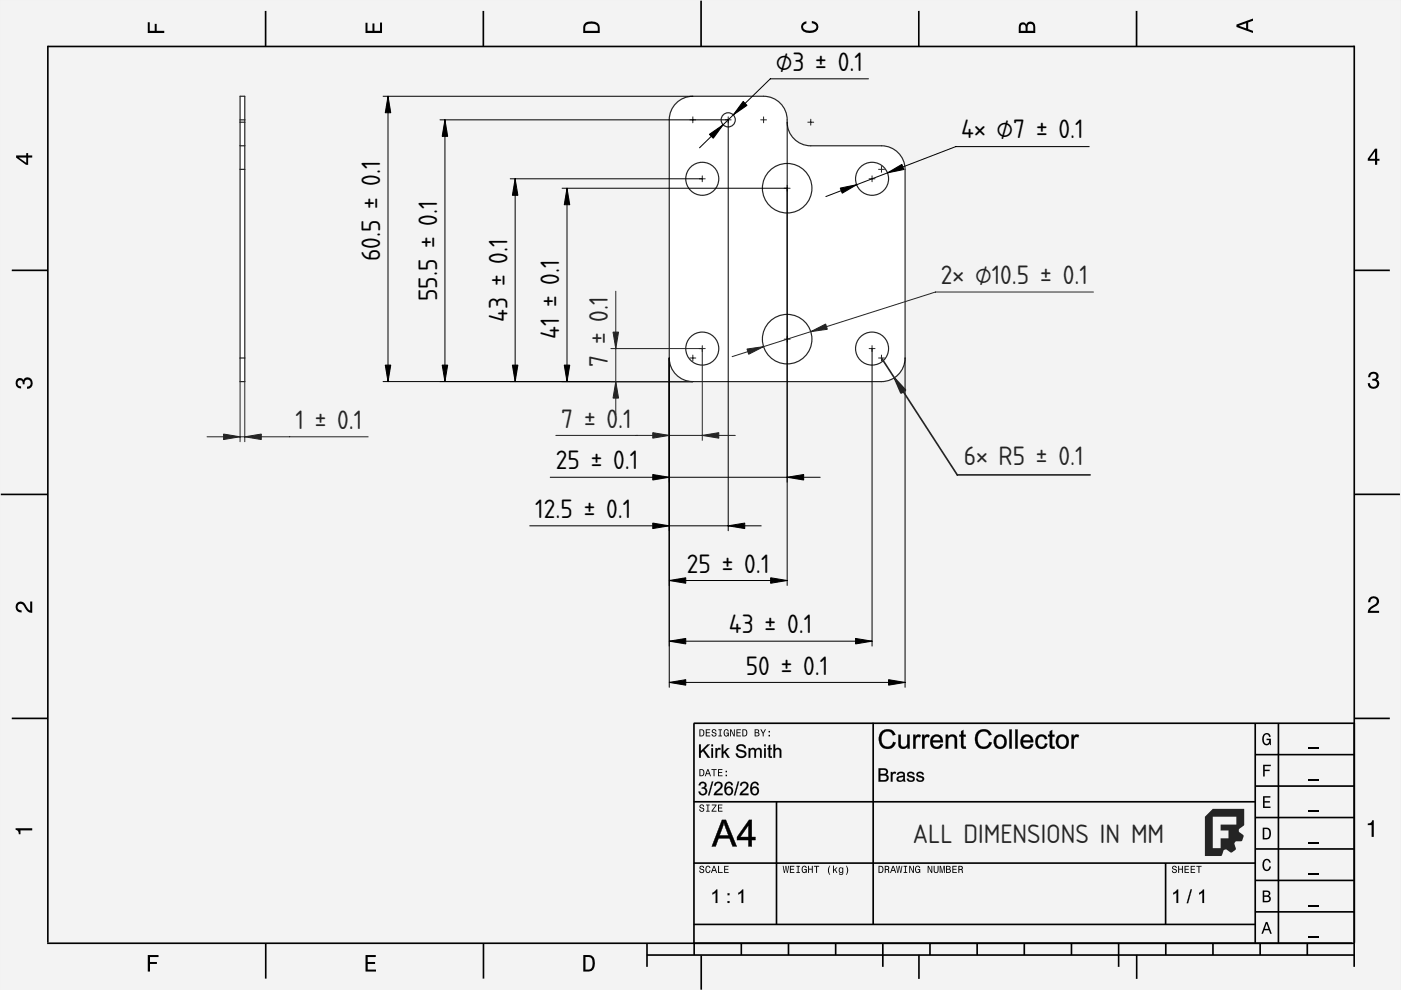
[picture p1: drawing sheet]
<svg xmlns="http://www.w3.org/2000/svg" width="297mm" height="210mm" viewBox="0 0 297 210" stroke-linecap="round" stroke-linejoin="round" font-family="sans-serif">
<defs><g id="words">
<g font-size="5.3">
<text x="164.5" y="15">⌀3 ± 0.1</text>
<text x="203.8" y="29.4">4× ⌀7 ± 0.1</text>
<text x="80.6" y="55.3" transform="rotate(-90 80.6 55.3)">60.5 ± 0.1</text>
<text x="92.7" y="63.9" transform="rotate(-90 92.7 63.9)">55.5 ± 0.1</text>
<text x="107.6" y="68.3" transform="rotate(-90 107.6 68.3)">43 ± 0.1</text>
<text x="118.6" y="71.9" transform="rotate(-90 118.6 71.9)">41 ± 0.1</text>
<text x="117.8" y="99.5">25 ± 0.1</text>
<text x="113.5" y="109.8">12.5 ± 0.1</text>
<text x="145.6" y="121.4">25 ± 0.1</text>
<text x="154.6" y="134.3">43 ± 0.1</text>
<text x="158.1" y="143">50 ± 0.1</text>
</g>
<g font-size="5.3" fill="#212529">
<text x="199.5" y="60.2">2× ⌀10.5 ± 0.1</text>
<text x="128.9" y="77.9" transform="rotate(-90 128.9 77.9)">7 ± 0.1</text>
<text x="62.6" y="91">1 ± 0.1</text>
<text x="119" y="90.7">7 ± 0.1</text>
<text x="204.3" y="98.6">6× R5 ± 0.1</text>
<text x="193.5" y="178.8">ALL DIMENSIONS IN MM</text>
</g>
</g></defs>
<path d="M0 0h297v210h-297z" fill-rule="evenodd" fill="#f1f3f5"/>
<g fill="#000">
<path d="M0 0h297v210h-297zM0 0v210h297v-210z"/>
<path d="M153.1 173.8h.8l2.3 5.7h-.9l-.6-1.8h-2.4l-.5 1.8h-.9zM153.1 173.8l-2.2 5.6h.8l.6-1.7h2.4l.6 1.7h.9l-2.3-5.6zM153.4 174.4l-.1 .8-.7 1.9 1.8 .1zM153.4 174.4l1.1 2.8h-2zM158.8 173.8h.6v3.7l.8-.1v.8l-.8-.1v1.4h-.7v-1.4l-2.5 .1v-.7zM158.8 173.8l-2.5 3.7v.6h2.4v1.3h.7l-.1-1.3h.8v-.6h-.8l.1-3.7zM158.7 174.9l-1.7 2.6h1.7zM158.7 174.8v2.7h-1.8z"/>
<path d="M153.1 173.8h.8l2.3 5.6h-.9l-.6-1.7h-2.4l-.6 1.7h-.8zM153.5 174.4l-.9 2.7h1.9zM158.8 173.8h.6v3.7h.7v.6h-.7v1.3h-.7v-1.3h-2.4v-.6zM158.7 174.9l-1.8 2.6h1.8z"/>
</g>
<g fill="none" stroke="#000" stroke-width=".35">
<path d="M10.1 9.9h277.1M10.1 9.7v190.1M56.3 2.3v7.6M102.5 2.3v7.6M148.6 .1v9.8M194.8 2.3v7.6M241 2.3v7.6M287.1 9.7v195.3M2.5 57.3h7.5M287.2 57.3h7.5M.2 104.8h10M287.2 104.8h9.6"/>
<path d="M2.5 152.3h7.5M147.1 153.3h140.1M147.1 153.3v46.7M185.1 153.2v42.8M266.1 160h21.1M266.1 153.3v46.7M271.1 153.3v46.7M287.2 152.3h7.5M147.1 170h119.1M164.6 170v26M266.1 180h21.1M266.1 173.3h21.1"/>
<path d="M266.1 166.7h21.1M10 200h277.2M56.3 200v7.5M102.5 200v7.5M137.2 200v5M147.1 196h119.1M147.1 183h119.1M147.2 200v2.5M157.2 200v2.5M167.2 200v2.5M177.2 200v2.5M187.2 200v5"/>
<path d="M197.2 200v2.5M207.2 200v2.5M217.2 200v2.5M227.2 200v2.5M237.2 200v5M247.1 183v13M247.2 200v2.5M257.2 200v2.5M266.1 193.3h21.1M266.1 186.7h21.1M267.2 200v2.5M277.2 200v2.5"/>
<path d="M137.1 202.5h150.1M148.7 202.6v7.2M194.8 202.4v5.1M241 202.4v5.1"/>
</g>
<g fill="#000">
<path d="M31.3 4.7h.5v1.8h1v-1.4h.4v1.4h1.6v.5h-3.5z" fill-rule="evenodd"/>
<path d="M77.5 4.8h.4v1.7h1.1v-1.5h.4v1.5h1.2v-1.7h.4v2.2h-3.5z" fill-rule="evenodd"/>
<path d="M124.1 4.9a2.19 2.19 0 0 0-.4 2.1h3.5v-1.2a1.42 1.42 0 0 0-1.8-1.3zM124.4 5.2a2.14 2.14 0 0 1 2.3 .3v1h-2.6v-1z" fill-rule="evenodd"/>
<path d="M170.1 4.9l.9-.4v.5a.7 .7 0 0 0-.7 .5 .7 .7 0 0 0 .3 .8 1.69 1.69 0 0 0 2.5-.6 .9 .9 0 0 0-1-.8v-.5a1.24 1.24 0 0 1 1.4 1.1 1.24 1.24 0 0 1-1 1.4 2.22 2.22 0 0 1-2.5-.7l-.2-.5z" fill-rule="evenodd"/>
<path d="M216.2 5l-.2 .8v1.2h3.5v-1.3a.98 .98 0 0 0-.7-1.1 .98 .98 0 0 0-1.2 .6 .84 .84 0 0 0-1.4-.2zM216.5 5.3a.54 .54 0 0 1 .7-.1 .54 .54 0 0 1 .2 .6v.7h-1zM218 5.2a.62 .62 0 0 1 .7-.1 .62 .62 0 0 1 .4 .6v.8h-1.2z" fill-rule="evenodd"/>
<path d="M262.2 5.2v.5l3.5 1.3v-.5l-1.1-.3v-1.4l1.1-.4v-.5zM262.7 5.5l1.5-.6v1.1z" fill-rule="evenodd"/>
<path d="M3.4 33v.4l2.1 1.5h.5v-1.5h.8v-.4h-.8v-.5h-.4v.5zM4 33.4h1.6v1.1z" fill-rule="evenodd"/>
<path d="M291.5 31.5l-1.5 2.1v.5h1.5v.8h.5v-.8h.5v-.4h-.5v-2.2zM291.5 32.1v1.6h-1.1z" fill-rule="evenodd"/>
<path d="M3.6 80.4a.86 .86 0 0 1 1.4 .2 1.06 1.06 0 0 1 1.2-.5 1.06 1.06 0 0 1 .7 1.2 1.1 1.1 0 0 1-1.2 1.1v-.4a.71 .71 0 0 0 .8-1 .71 .71 0 0 0-1.3-.1v.6h-.4a.61 .61 0 0 0-.3-.8 .61 .61 0 0 0-.8 .2 .61 .61 0 0 0 .2 .8l.6 .2v.5a1.15 1.15 0 0 1-1.2-.7 1.15 1.15 0 0 1 .3-1.3z" fill-rule="evenodd"/>
<path d="M290.4 79.1a1.08 1.08 0 0 1 1.3-.2 1.08 1.08 0 0 1 .5 1.3l-.3 .3a1.06 1.06 0 0 1 .5 1.3 1.06 1.06 0 0 1-1.2 .6 1.1 1.1 0 0 1-1.2-1.2h.5a.71 .71 0 0 0 .9 .8 .71 .71 0 0 0 .1-1.2l-.5-.1v-.4a.61 .61 0 0 0 .7-.3 .61 .61 0 0 0-.2-.8 .61 .61 0 0 0-.8 .2l-.2 .6h-.4z" fill-rule="evenodd"/>
<path d="M3.6 127.9a1.22 1.22 0 0 1 2 .7l.4 .6 .4 .2v-1.9h.4v2.4a1.8 1.8 0 0 1-1.7-1.4 .71 .71 0 0 0-.9-.5 .71 .71 0 0 0-.5 .9 .71 .71 0 0 0 .9 .5v.5a1.18 1.18 0 0 1-1.2-.7 1.18 1.18 0 0 1 .2-1.3z" fill-rule="evenodd"/>
<path d="M290.4 126.7a1.18 1.18 0 0 1 1.9 .3 1.18 1.18 0 0 1-1 1.7l-.5 .4-.3 .4h1.9v.4h-2.4a1.8 1.8 0 0 1 1.4-1.7 .71 .71 0 0 0 .5-.9 .71 .71 0 0 0-.9-.5 .71 .71 0 0 0-.5 .9h-.4z" fill-rule="evenodd"/>
<path d="M148.3 154.6v1.5h.5a.77 .77 0 0 0 .6-.7 .77 .77 0 0 0-.6-.8zM148.5 154.8a.58 .58 0 0 1 .6 .6 .58 .58 0 0 1-.6 .6zM149.6 154.6v1.5h1v-.1h-.8v-.6h.7v-.1h-.7v-.5h.8v-.2zM151 154.7a.53 .53 0 0 0 0 .6 .53 .53 0 0 0 .6 .2 .32 .32 0 0 1-.2 .5 .32 .32 0 0 1-.4-.4h-.1a.5 .5 0 0 0 .6 .6 .5 .5 0 0 0 .2-.9l-.4-.1a.28 .28 0 0 1-.1-.3 .28 .28 0 0 1 .3-.2 .28 .28 0 0 1 .2 .4h.2a.51 .51 0 0 0-.3-.5 .51 .51 0 0 0-.6 .1zM152.3 154.6v.2h.3v1.2h-.3v.1h.8v-.1h-.3v-1.2h.3v-.2zM153.6 154.8a.81 .81 0 0 0 .5 1.4l.3-.3 .1 .2v-.8h-.5v.2h.3l-.2 .5a.6 .6 0 0 1-.5-.6 .6 .6 0 0 1 .5-.6l.2 .3h.2l-.2-.4a.53 .53 0 0 0-.7 .1zM154.8 154.6v1.5h.2v-1.2l.6 1.2h.2v-1.5h-.2v1.3l-.6-1.3zM156.1 154.6v1.5h1v-.1h-.8v-.6h.7v-.1h-.7v-.5h.8v-.2zM157.4 154.6v1.5h.5a.77 .77 0 0 0 .6-.7 .77 .77 0 0 0-.6-.8zM157.6 154.8a.58 .58 0 0 1 .6 .6 .58 .58 0 0 1-.6 .6zM160 154.6v1.5h.6a.42 .42 0 0 0 .4-.3 .42 .42 0 0 0-.2-.5l.2-.2-.1-.4zM160.2 154.8h.3a.23 .23 0 0 1 .3 .2 .23 .23 0 0 1-.3 .3h-.3zM160.2 155.4h.3a.26 .26 0 0 1 .3 .3 .26 .26 0 0 1-.3 .3h-.3zM161.2 154.6l.5 .9v.6h.2v-.6l.5-.9h-.2l-.4 .7-.4-.7zM162.9 155.8v.3h.3v-.3zM162.9 155v.3h.3v-.3z" fill-rule="evenodd"/>
<path d="M267.9 155.8a.85 .85 0 0 1 .9-.4 .85 .85 0 0 1 .6 .8h-.3l-.1-.2a.49 .49 0 0 0-.4-.3 .49 .49 0 0 0-.5 .3 1.2 1.2 0 0 0 .4 1.7 .66 .66 0 0 0 .6-.8h-.6v-.3h1v1.4h-.2l-.1-.4-.3 .3a.85 .85 0 0 1-1.2-.6v-1.1z" fill-rule="evenodd"/>
<path d="M3.3 175.6h3.5v.5h-2.5v.8h-.3a.77 .77 0 0 0-.7-1z" fill-rule="evenodd"/>
<path d="M148.4 170.7a.53 .53 0 0 0 0 .6 .53 .53 0 0 0 .6 .2 .32 .32 0 0 1-.2 .5 .32 .32 0 0 1-.4-.4h-.2a.5 .5 0 0 0 .7 .5 .5 .5 0 0 0 .2-.8l-.4-.1a.28 .28 0 0 1-.1-.4 .28 .28 0 0 1 .3-.1 .28 .28 0 0 1 .2 .3h.2a.51 .51 0 0 0-.3-.4 .51 .51 0 0 0-.6 .1zM149.7 170.6v.2h.3v1.1h-.3v.2h.8v-.2h-.3v-1.1h.3v-.2zM150.9 170.6v.2h.8l-.9 1.3h1.1v-.2h-.8l.8-1.3zM152.2 170.6v1.5h1v-.2h-.8v-.5h.7v-.2h-.7v-.4h.8v-.2z" fill-rule="evenodd"/>
<path d="M148.3 163.1v1.5h.5a.77 .77 0 0 0 .6-.8 .77 .77 0 0 0-.6-.7zM148.5 163.3a.58 .58 0 0 1 .6 .5 .58 .58 0 0 1-.6 .6zM150 163.1l-.6 1.5h.2l.2-.5h.6l.1 .5h.2l-.5-1.5zM150.1 163.3l.2 .7h-.4zM150.8 163.1v.2h.5v1.3h.2v-1.3h.4v-.2zM152.2 163.1v1.5h1v-.2h-.8v-.5h.7v-.2h-.7v-.4h.8v-.2zM153.8 164.3v.3h.3v-.3zM153.8 163.4v.3h.3v-.3z" fill-rule="evenodd"/>
<path d="M267.8 168.8h1.5v.3h-1.2v.8h1.1v.3h-1.1v.8h1.3v.3h-1.6z" fill-rule="evenodd"/>
<path d="M267.8 162.1h1.6v.3h-1.3v.8h1.1v.3h-1.1v1.1h-.3z" fill-rule="evenodd"/>
<path d="M267.7 175.5v2.5h.8a1.37 1.37 0 0 0 .7-2.2 1.56 1.56 0 0 0-1.5-.3zM268.1 175.8a.98 .98 0 0 1 1.1 .7 .98 .98 0 0 1-.7 1.2h-.4z" fill-rule="evenodd"/>
<path d="M290 174.6a.77 .77 0 0 0 .9-.7h.4v3.5h-.5v-2.5h-.8z" fill-rule="evenodd"/>
<path d="M148.4 183.7a.53 .53 0 0 0 0 .6 .53 .53 0 0 0 .6 .2 .32 .32 0 0 1-.2 .5 .32 .32 0 0 1-.4-.4h-.2a.5 .5 0 0 0 .7 .5 .5 .5 0 0 0 .2-.8l-.4-.1a.28 .28 0 0 1-.1-.4 .28 .28 0 0 1 .3-.1 .28 .28 0 0 1 .2 .3h.2a.51 .51 0 0 0-.3-.4 .51 .51 0 0 0-.6 .1zM149.7 183.8l-.1 .2a.67 .67 0 0 0 0 .8 .67 .67 0 0 0 .9 .2l.1-.5h-.2l-.2 .4a.61 .61 0 0 1-.4-.6 .61 .61 0 0 1 .4-.6l.2 .3h.2l-.2-.3a.5 .5 0 0 0-.7 .1zM151.3 183.6l-.6 1.5h.2l.2-.5h.6l.1 .5h.2l-.5-1.5zM151.4 183.8l.2 .7h-.4zM152.2 183.6v1.5h1v-.2h-.8v-1.3zM153.5 183.6v1.5h1v-.2h-.8v-.5h.7v-.2h-.7v-.4h.8v-.2z" fill-rule="evenodd"/>
<path d="M166 183.6l.2 1.5h.2l.2-1.3 .2 1.3h.2l.3-1.5h-.2l-.2 1.3-.2-1.3h-.2l-.2 1.3-.2-1.3zM167.5 183.6v1.5h.9v-.2h-.7v-.5h.6v-.2h-.6v-.4h.7v-.2zM168.9 183.6v.2h.2v1.1h-.2v.2h.7v-.2h-.3v-1.1h.3v-.2zM170.1 183.8a.82 .82 0 0 0 .5 1.3l.3-.2 .2 .2v-.8h-.6v.2h.4l-.2 .4a.6 .6 0 0 1-.5-.6 .6 .6 0 0 1 .4-.6l.2 .3h.2l-.1-.3a.53 .53 0 0 0-.8 .1zM171.3 183.6v1.5h.2v-.7h.6v.7h.2v-1.5h-.2v.6h-.6v-.6zM172.6 183.6v.2h.4v1.3h.2v-1.3h.5v-.2zM175.9 183.5a1.35 1.35 0 0 0 .1 2 1.84 1.84 0 0 1 0-2zM176.6 183.5v1.6h.2v-.4l.2-.2 .3 .6h.3l-.5-.8 .5-.4h-.3l-.5 .5v-.9zM177.9 184a.59 .59 0 0 0-.1 .8 .59 .59 0 0 0 .7 .3l.1-.2a.31 .31 0 0 1-.1 .4 .31 .31 0 0 1-.5-.1h-.1a.47 .47 0 0 0 .5 .3 .47 .47 0 0 0 .4-.5v-1.1h-.2v.2l-.3-.2zM178.1 184.2l.1-.1a.42 .42 0 0 1 .4 .4 .42 .42 0 0 1-.4 .4l-.2-.2zM179.3 183.5a1.85 1.85 0 0 1 0 2 1.22 1.22 0 0 0 0-2z" fill-rule="evenodd"/>
<path d="M186.3 183.6v1.5h.5a.77 .77 0 0 0 .6-.8 .77 .77 0 0 0-.6-.7zM186.5 183.8a.58 .58 0 0 1 .6 .5 .58 .58 0 0 1-.6 .6zM187.6 183.6v1.5h.2v-.7a.45 .45 0 0 1 .5 .2 .45 .45 0 0 1 .1 .5l.2-.1-.3-.7a.42 .42 0 0 0 .2-.4 .42 .42 0 0 0-.4-.3zM187.8 183.8h.2a.26 .26 0 0 1 .3 .2 .26 .26 0 0 1-.3 .3h-.2zM189.3 183.6l-.6 1.5h.2l.2-.5h.6l.1 .5h.2l-.5-1.5zM189.4 183.8l.2 .7h-.5zM190 183.6l.3 1.5h.1l.3-1.3 .2 1.3h.2l.2-1.5h-.1l-.2 1.3-.2-1.3h-.2l-.2 1.3-.2-1.3zM191.6 183.6v.2h.3v1.1h-.3v.2h.7v-.2h-.2v-1.1h.2v-.2zM192.8 183.6v1.5h.2v-1.2l.5 1.2h.3v-1.5h-.2v1.2l-.6-1.2zM194.2 183.8a.81 .81 0 0 0 .5 1.3l.3-.2 .1 .2v-.8h-.5v.2h.3l-.2 .4a.6 .6 0 0 1-.5-.6 .6 .6 0 0 1 .5-.6l.2 .3h.2l-.2-.3a.53 .53 0 0 0-.7 .1zM196.7 183.6v1.5h.2v-1.2l.5 1.2h.3v-1.5h-.2v1.2l-.6-1.2zM198 183.6v.9a.52 .52 0 0 0 .5 .6 .52 .52 0 0 0 .5-.6v-.9h-.2v.9a.33 .33 0 0 1-.3 .4 .33 .33 0 0 1-.3-.4v-.9zM199.2 183.6v1.5h.2v-1.4l.3 1.4h.2l.2-1.4v1.4h.2v-1.5h-.3l-.2 1.3-.3-1.3zM200.6 183.6v1.5h.5a.42 .42 0 0 0 .5-.3 .42 .42 0 0 0-.3-.5l.2-.2-.1-.4zM200.8 183.8h.3a.23 .23 0 0 1 .2 .2 .23 .23 0 0 1-.2 .2h-.3zM200.8 184.4h.3a.26 .26 0 0 1 .3 .2 .26 .26 0 0 1-.3 .3h-.3zM201.9 183.6v1.5h1v-.2h-.8v-.5h.7v-.2h-.7v-.4h.8v-.2zM203.2 183.6v1.5h.2v-.7a.45 .45 0 0 1 .5 .2 .45 .45 0 0 1 .1 .5l.2-.1-.3-.7a.42 .42 0 0 0 .2-.4 .42 .42 0 0 0-.4-.3zM203.4 183.8h.2a.26 .26 0 0 1 .3 .2 .26 .26 0 0 1-.3 .3h-.2z" fill-rule="evenodd"/>
<path d="M248.6 183.7a.53 .53 0 0 0 0 .6 .53 .53 0 0 0 .6 .2 .32 .32 0 0 1-.2 .5 .32 .32 0 0 1-.3-.4h-.2a.5 .5 0 0 0 .6 .5 .5 .5 0 0 0 .2-.8l-.4-.1a.28 .28 0 0 1-.1-.4 .28 .28 0 0 1 .3-.1 .28 .28 0 0 1 .2 .3h.2a.51 .51 0 0 0-.3-.4 .51 .51 0 0 0-.6 .1zM249.8 183.6v1.5h.2v-.7h.6v.7h.2v-1.5h-.2v.6h-.6v-.6zM251.1 183.6v1.5h1v-.2h-.8v-.5h.7v-.2h-.7v-.4h.8v-.2zM252.4 183.6v1.5h1v-.2h-.8v-.5h.7v-.2h-.7v-.4h.8v-.2zM253.6 183.6v.2h.5v1.3h.2v-1.3h.5v-.2z" fill-rule="evenodd"/>
<path d="M268.4 195.5l-1 2.5h.4l.2-.8h1l.3 .8h.3l-.9-2.5zM268.5 195.8l.4 1.1h-.7z" fill-rule="evenodd"/>
<path d="M267.7 188.8v2.5h1a.7 .7 0 0 0 .7-.5 .7 .7 0 0 0-.4-.8 .61 .61 0 0 0 .3-.8 .61 .61 0 0 0-.7-.4zM268 189.1h.6a.38 .38 0 0 1 .4 .4 .38 .38 0 0 1-.5 .3h-.5zM268 190.2h.6a.44 .44 0 0 1 .5 .4 .44 .44 0 0 1-.5 .4h-.6z" fill-rule="evenodd"/>
<path d="M267.9 182.4a.85 .85 0 0 1 .9-.3 .85 .85 0 0 1 .6 .8h-.3l-.1-.2a.47 .47 0 0 0-.4-.3 .47 .47 0 0 0-.4 .2 1.21 1.21 0 0 0 .4 1.8 .64 .64 0 0 0 .5-.7h.4a.89 .89 0 0 1-.8 1 .89 .89 0 0 1-1-.7v-1.2z" fill-rule="evenodd"/>
<path d="M31.3 202.5h2.3v.4h-1.8v1.1h1.5v.4h-1.5v1.6h-.5z" fill-rule="evenodd"/>
<path d="M77.5 202.5h2.2v.4h-1.7v1.1h1.5v.4h-1.5v1.2h1.7v.4h-2.2z" fill-rule="evenodd"/>
<path d="M123.7 202.5v3.5h1.1a1.42 1.42 0 0 0 1.3-1.8 1.38 1.38 0 0 0-1.3-1.7zM124.1 202.9l1.1 .1a1.89 1.89 0 0 1 0 2.5l-1.1 .1z" fill-rule="evenodd"/>
</g>
<path d="M277.5 158.7h2.1M277.5 178.7h2.1M277.5 172h2.1M277.5 165.4h2.1M277.5 198.7h2.1M277.5 192h2.1M277.5 185.4h2.1" fill="none" stroke="#000" stroke-width=".25"/>
<path d="M257.1 171.5l-1.6 1.7v8.3h3.3l.3-.2 .4-1 .3-.2 1.1 .6h.3l.8-.6-.3-1.3 .2-.3 1.2-.1 .3-.2 .3-1-1-.9v-.3l1.1-1v-3.5zM257.1 173.2h5v1.6h-3.3v1.3h1.7v1.6h-1.7v2.1h-1.7z" fill-rule="evenodd" fill="#212529"/>
<g fill="#000">
<path d="M186.9 155.2a1.77 1.77 0 0 1 2.9 .6l-.5 .1a1.27 1.27 0 0 0-1.6-.8 1.27 1.27 0 0 0-.8 1.6 1.28 1.28 0 0 0 .9 1.6 1.28 1.28 0 0 0 1.6-1l.5 .1a1.86 1.86 0 0 1-2.3 1.3 1.86 1.86 0 0 1-1.3-2.3l.2-.6zM190.5 155.8h.5v1.6a.73 .73 0 0 0 .7 1 .73 .73 0 0 0 .7-1v-1.6h.5v2.9h-.5v-.4a1.04 1.04 0 0 1-1.2 .5 1.04 1.04 0 0 1-.7-1.2zM193.6 155.8h.5v.4a.71 .71 0 0 1 1.1-.3l-.2 .4a.65 .65 0 0 0-.7 .1 .65 .65 0 0 0-.2 .8v1.5h-.5zM195.5 155.8h.5v.4a.71 .71 0 0 1 1.1-.3l-.2 .4a.65 .65 0 0 0-.8 .1 .65 .65 0 0 0-.1 .8v1.5h-.5zM197.6 156.1a1.37 1.37 0 0 1 1.6-.2 1.37 1.37 0 0 1 .7 1.5h-2.2a.85 .85 0 0 0 .7 1 .85 .85 0 0 0 1-.6h.5a1.43 1.43 0 0 1-2 .8 1.43 1.43 0 0 1-.6-2zM198 156.4l-.2 .6h1.6a.81 .81 0 0 0-.5-.8 .81 .81 0 0 0-.9 .2zM200.5 155.8h.5v.4a1.04 1.04 0 0 1 1.2-.4 1.04 1.04 0 0 1 .7 1.1v1.8h-.5v-1.8a.72 .72 0 0 0-.8-.8 .72 .72 0 0 0-.6 1v1.6h-.5zM203.8 155.1l.5-.3v1h.5v.4h-.5v1.7a.33 .33 0 0 0 .1 .4 .33 .33 0 0 0 .4 0v.4a.73 .73 0 0 1-.8 0 .73 .73 0 0 1-.2-.8v-1.7h-.4v-.4h.4zM207.2 155.2a1.77 1.77 0 0 1 3 .6l-.5 .1a1.27 1.27 0 0 0-1.6-.8 1.27 1.27 0 0 0-.8 1.6 1.28 1.28 0 0 0 .9 1.6 1.28 1.28 0 0 0 1.5-1l.6 .1a1.86 1.86 0 0 1-2.3 1.3 1.86 1.86 0 0 1-1.3-2.3l.1-.6zM211.1 156.1a1.48 1.48 0 0 1 2.4 1 1.48 1.48 0 0 1-2 1.6 1.7 1.7 0 0 1-.4-2.6zM211.4 156.4a1.12 1.12 0 0 0-.2 1.3 1.12 1.12 0 0 0 1.1 .6 1.14 1.14 0 0 0 .6-1.2 1.14 1.14 0 0 0-1.1-.9zM214 154.7h.5v4h-.5zM215.3 154.7h.5v4h-.5zM216.7 156.1a1.37 1.37 0 0 1 1.7-.2 1.37 1.37 0 0 1 .7 1.5h-2.2a.85 .85 0 0 0 .6 1 .85 .85 0 0 0 1-.6h.5a1.43 1.43 0 0 1-1.9 .8 1.43 1.43 0 0 1-.6-2zM217.2 156.4l-.3 .6h1.6a.81 .81 0 0 0-.4-.8 .81 .81 0 0 0-.9 .2zM220 156a1.25 1.25 0 0 1 2 .7h-.5a.8 .8 0 0 0-1-.5 .8 .8 0 0 0-.5 1.1 .81 .81 0 0 0 .6 1.1 .81 .81 0 0 0 1-.8l.5 .1a1.33 1.33 0 0 1-1.7 1 1.33 1.33 0 0 1-.9-1.7zM222.6 155.1l.5-.3v1h.5v.4h-.5v1.7a.33 .33 0 0 0 .1 .4 .33 .33 0 0 0 .4 0v.4a.73 .73 0 0 1-.8 0 .73 .73 0 0 1-.2-.8v-1.7h-.4v-.4h.4zM224.3 156.1a1.48 1.48 0 0 1 2.3 1 1.48 1.48 0 0 1-1.9 1.6 1.7 1.7 0 0 1-.4-2.6zM224.6 156.4a1.12 1.12 0 0 0-.2 1.3 1.12 1.12 0 0 0 1.1 .6 1.14 1.14 0 0 0 .6-1.2 1.14 1.14 0 0 0-1.1-.9zM227.2 155.8h.4v.4a.71 .71 0 0 1 1.2-.3l-.2 .4a.65 .65 0 0 0-.8 .1 .65 .65 0 0 0-.1 .8v1.5h-.5z"/>
<path d="M186.8 155.1a1.8 1.8 0 0 1 3.1 .7l-.6 .1a1.26 1.26 0 0 0-1.5-.8 1.26 1.26 0 0 0-.9 1.6 1.26 1.26 0 0 0 .9 1.6 1.26 1.26 0 0 0 1.5-1l.6 .1a1.84 1.84 0 0 1-2.2 1.4 1.84 1.84 0 0 1-1.4-2.1l.1-.9zM186.9 155.2a2.07 2.07 0 0 0-.4 2.5 2.07 2.07 0 0 0 2.3 1l.7-.5 .4-.7-.5-.2a1.3 1.3 0 0 1-1.6 1 1.3 1.3 0 0 1-1-1.6 1.3 1.3 0 0 1 .9-1.6 1.3 1.3 0 0 1 1.6 .8l.5-.1a1.75 1.75 0 0 0-2.9-.6zM190.5 155.8h.5v2.1a.72 .72 0 0 0 .9 .4 .72 .72 0 0 0 .4-.9v-1.6h.6v2.9h-.5v-.4a1.06 1.06 0 0 1-1 .5 1.06 1.06 0 0 1-.9-.7zM190.5 155.8v1.8a1.01 1.01 0 0 0 .7 1.2 1.01 1.01 0 0 0 1.2-.6v.5h.5v-2.9h-.5v1.6a.76 .76 0 0 1-.7 1 .76 .76 0 0 1-.8-1l.1-1.6zM193.6 155.8h.5v.4a.69 .69 0 0 1 1.1-.3l-.1 .5a.54 .54 0 0 0-.9 .2l-.1 2.1h-.5zM193.6 155.8v2.9h.5v-1.5a.66 .66 0 0 1 .1-.8 .66 .66 0 0 1 .8-.1l.2-.4a.75 .75 0 0 0-1.2 .3l.1-.4zM195.5 155.8h.5v.4a.69 .69 0 0 1 1.1-.3l-.2 .5a.54 .54 0 0 0-.8 .2l-.1 2.1h-.5zM195.5 155.8v2.9h.5v-1.5a.66 .66 0 0 1 .1-.8 .66 .66 0 0 1 .8-.1l.2-.4a.75 .75 0 0 0-1.2 .3l.1-.4zM197.6 156.1a1.38 1.38 0 0 1 1.7-.2 1.38 1.38 0 0 1 .6 1.5h-2.1a.84 .84 0 0 0 .6 .9 .84 .84 0 0 0 1-.6l.5 .1a1.46 1.46 0 0 1-1.9 .9 1.46 1.46 0 0 1-.7-2.1zM197.6 156.2a1.5 1.5 0 0 0-.1 2 1.5 1.5 0 0 0 1.9 .3l.5-.7h-.5a.85 .85 0 0 1-1 .6 .85 .85 0 0 1-.7-1h2.2a1.88 1.88 0 0 0-.6-1.4l-1-.2zM198 156.4l-.2 .6h1.6a.78 .78 0 0 0-.5-.8 .78 .78 0 0 0-.9 .2zM198 156.3l.4-.2h.4l.4 .3 .2 .6h-1.7zM200.5 155.8h.5v.4a1.06 1.06 0 0 1 1.3-.5 1.06 1.06 0 0 1 .6 1.2v1.8h-.5v-1.8a.7 .7 0 0 0-.8-.7 .7 .7 0 0 0-.5 .9v1.6h-.6zM200.5 155.8v2.9h.5v-1.6a.75 .75 0 0 1 .6-1 .75 .75 0 0 1 .8 .8v1.8h.5v-2.3a1.06 1.06 0 0 0-.9-.7 1.06 1.06 0 0 0-1.1 .6l.1-.5zM203.7 155.1l.6-.4v1.1h.5v.4h-.5v1.7a.32 .32 0 0 0 .1 .3 .32 .32 0 0 0 .4 0l.1 .5a.78 .78 0 0 1-.9 0 .78 .78 0 0 1-.3-.8l.1-1.7h-.4v-.4h.4zM203.8 155.1v.7h-.4v.4h.4v1.7a.7 .7 0 0 0 .2 .7 .7 .7 0 0 0 .8 .1v-.4a.36 .36 0 0 1-.5 0 .36 .36 0 0 1-.1-.4v-1.7h.6v-.4h-.6l.1-1zM207.2 155.1a1.8 1.8 0 0 1 3.1 .7l-.6 .1a1.26 1.26 0 0 0-1.6-.8 1.26 1.26 0 0 0-.8 1.6 1.26 1.26 0 0 0 .9 1.6 1.26 1.26 0 0 0 1.5-1l.6 .1a1.84 1.84 0 0 1-2.2 1.4 1.84 1.84 0 0 1-1.4-2.1l.1-.9zM207.3 155.2a2.07 2.07 0 0 0-.4 2.5 2.07 2.07 0 0 0 2.3 1l.7-.5 .4-.7-.6-.2a1.3 1.3 0 0 1-1.5 1 1.3 1.3 0 0 1-1-1.6 1.3 1.3 0 0 1 .9-1.6 1.3 1.3 0 0 1 1.6 .8l.5-.1a1.75 1.75 0 0 0-2.9-.6zM211.1 156a1.51 1.51 0 0 1 2.4 1.1 1.51 1.51 0 0 1-2 1.6 1.72 1.72 0 0 1-.4-2.7zM211.1 156.1a1.53 1.53 0 0 0-.3 1.8 1.53 1.53 0 0 0 1.7 .8 1.5 1.5 0 0 0 .8-2.1 1.5 1.5 0 0 0-2.2-.5zM211.5 156.4a1.09 1.09 0 0 0-.3 1.3 1.09 1.09 0 0 0 1.1 .6 1.11 1.11 0 0 0 .6-1.2 1.11 1.11 0 0 0-1.1-.9zM211.4 156.4a.9 .9 0 0 1 1.1-.2 .9 .9 0 0 1 .5 1 .92 .92 0 0 1-.9 1.2 .92 .92 0 0 1-.9-1.1zM214 154.7h.5v4h-.5zM214 154.7v4h.5v-4zM215.2 154.7h.6v4h-.6zM215.3 154.7v4h.5v-4zM216.7 156.1a1.38 1.38 0 0 1 1.7-.2 1.38 1.38 0 0 1 .7 1.5h-2.2a.84 .84 0 0 0 .6 .9 .84 .84 0 0 0 1-.6l.6 .1a1.46 1.46 0 0 1-2 .9 1.46 1.46 0 0 1-.7-2.1zM216.8 156.2a1.5 1.5 0 0 0-.2 2 1.5 1.5 0 0 0 2 .3l.4-.7h-.5a.85 .85 0 0 1-1 .6 .85 .85 0 0 1-.6-1h2.2a1.88 1.88 0 0 0-.6-1.4l-1.1-.2zM217.2 156.4l-.3 .6h1.6a.78 .78 0 0 0-.5-.8 .78 .78 0 0 0-.8 .2zM217.1 156.3l.4-.2h.5l.4 .3 .2 .6h-1.7zM219.9 156a1.28 1.28 0 0 1 2.1 .7l-.5 .1a.72 .72 0 0 0-.8-.7 .72 .72 0 0 0-.6 .8 .94 .94 0 0 0 0 1.1 .94 .94 0 0 0 1.1 .3l.3-.7 .6 .1a1.28 1.28 0 0 1-1.3 1.1 1.28 1.28 0 0 1-1.3-1.2l.1-.9zM220 156.1a1.5 1.5 0 0 0-.4 1.8 1.5 1.5 0 0 0 1.8 .7l.4-.3 .3-.6-.5-.1a.78 .78 0 0 1-.8 .8 .78 .78 0 0 1-.8-.8 1 1 0 0 1 .1-1.1 1 1 0 0 1 1.1-.3l.3 .5h.5a1.23 1.23 0 0 0-2-.6zM222.5 155.1l.6-.4v1.1h.5v.4h-.5v1.7a.32 .32 0 0 0 .1 .3 .32 .32 0 0 0 .4 0l.1 .5a.78 .78 0 0 1-.9 0 .78 .78 0 0 1-.3-.8l.1-1.7h-.4v-.4h.4zM222.6 155.1v.7h-.4v.4h.4v1.7a.7 .7 0 0 0 .2 .7 .7 .7 0 0 0 .8 .1v-.4a.36 .36 0 0 1-.4 0 .36 .36 0 0 1-.2-.4v-1.7h.6v-.4h-.6l.1-1zM224.3 156a1.51 1.51 0 0 1 2.4 1.1 1.51 1.51 0 0 1-2 1.6 1.72 1.72 0 0 1-.4-2.7zM224.3 156.1a1.53 1.53 0 0 0-.3 1.8 1.53 1.53 0 0 0 1.7 .8 1.5 1.5 0 0 0 .8-2.1 1.5 1.5 0 0 0-2.2-.5zM224.6 156.4a1.09 1.09 0 0 0-.2 1.3 1.09 1.09 0 0 0 1.1 .6 1.11 1.11 0 0 0 .6-1.2 1.11 1.11 0 0 0-1.1-.9zM224.6 156.4a.9 .9 0 0 1 1.1-.2 .9 .9 0 0 1 .4 1 .92 .92 0 0 1-.8 1.2 .92 .92 0 0 1-1-1.1zM227.2 155.8h.5l-.1 .4a.69 .69 0 0 1 1.2-.3l-.2 .5a.54 .54 0 0 0-.8 .2l-.1 2.1h-.5zM227.2 155.8v2.9h.5v-1.5a.66 .66 0 0 1 .1-.8 .66 .66 0 0 1 .8-.1l.2-.4a.75 .75 0 0 0-1.2 .3v-.4z"/>
<path d="M148.4 165.9a.77 .77 0 0 1 1.2 0 .77 .77 0 0 1-.2 1.2 .71 .71 0 0 1 .4 1.1 .93 .93 0 0 1-1 .5 .93 .93 0 0 1-.7-.9h.4a.55 .55 0 0 0 .6 .5 .55 .55 0 0 0 .4-.7 .55 .55 0 0 0-.7-.3v-.4a.47 .47 0 0 0 .6-.4 .47 .47 0 0 0-.5-.5 .47 .47 0 0 0-.4 .6l-.4-.1zM148.4 166l-.3 .5h.4a.5 .5 0 0 1 .5-.5 .5 .5 0 0 1 .5 .5 .5 .5 0 0 1-.7 .4v.3a.58 .58 0 0 1 .8 .4 .58 .58 0 0 1-.5 .7 .58 .58 0 0 1-.7-.5h-.3a.89 .89 0 0 0 1.2 .8 .89 .89 0 0 0 .4-1.4l-.3-.1a.74 .74 0 0 0 .2-1.2 .74 .74 0 0 0-1.2 .1zM150.9 165.7h.3l-.8 3h-.3zM150.9 165.7l-.8 2.9h.3l.8-2.9zM151.7 165.9a.95 .95 0 0 1 1.4 .2 .95 .95 0 0 1-.5 1.4l-.8 .8 1.4-.1v.4h-1.9l.2-.5 .5-.6a.96 .96 0 0 0 .7-1.3 .53 .53 0 0 0-.6-.1 .53 .53 0 0 0-.3 .5h-.4zM151.7 166l-.3 .6h.4a.57 .57 0 0 1 .8-.5 .57 .57 0 0 1 0 1l-.3 .2a2.11 2.11 0 0 0-1 1.3h1.9v-.3h-1.4l.6-.6a1.07 1.07 0 0 0 .4-1.8l-.7-.1zM153.9 166.1a.84 .84 0 0 1 .9-.4 .84 .84 0 0 1 .6 .8h-.4l-.1-.3a.62 .62 0 0 0-.7 0 .62 .62 0 0 0-.3 .7v.2a.85 .85 0 0 1 1.1-.3 .85 .85 0 0 1 .4 1 .95 .95 0 0 1-1 .9 .95 .95 0 0 1-.8-1.1v-1.1zM153.9 166.1a2.14 2.14 0 0 0 .1 2.4 .88 .88 0 0 0 1.4-.8 .88 .88 0 0 0-1.3-.7l-.2 .2 .1-.7 .3-.4a.46 .46 0 0 1 .5 0 .46 .46 0 0 1 .2 .4h.4a.83 .83 0 0 0-.6-.7 .83 .83 0 0 0-.9 .3zM154 167.7a.6 .6 0 0 0 1.2 0 .6 .6 0 0 0-1.2 0zM154.1 167.2a.61 .61 0 0 1 .8 .1 .61 .61 0 0 1 0 .8 .61 .61 0 0 1-.8 .1l-.2-.5zM156.4 165.7h.3l-.8 3h-.3zM156.4 165.7l-.8 2.9h.3l.8-2.9zM157.2 165.9a.95 .95 0 0 1 1.4 .2 .95 .95 0 0 1-.5 1.4l-.8 .8 1.4-.1v.4h-1.9l.2-.5 .5-.6a.96 .96 0 0 0 .7-1.3 .53 .53 0 0 0-.6-.1 .53 .53 0 0 0-.3 .5h-.4zM157.2 166l-.3 .6h.4a.57 .57 0 0 1 .8-.5 .57 .57 0 0 1-.1 1l-.2 .2a2.11 2.11 0 0 0-1 1.3h1.9v-.3h-1.4l.5-.6a1.07 1.07 0 0 0 .5-1.8l-.7-.1zM159.3 166.1a.84 .84 0 0 1 1-.4 .84 .84 0 0 1 .6 .8h-.4l-.1-.3a.62 .62 0 0 0-.7 0 .62 .62 0 0 0-.3 .7v.2a.85 .85 0 0 1 1.1-.3 .85 .85 0 0 1 .4 1 .95 .95 0 0 1-1 .9 .95 .95 0 0 1-.8-1.1v-1.1zM159.4 166.1a2.14 2.14 0 0 0 .1 2.4 .88 .88 0 0 0 1.4-.8 .88 .88 0 0 0-1.3-.7l-.2 .2 .1-.7 .3-.4a.46 .46 0 0 1 .5 0 .46 .46 0 0 1 .2 .4h.4a.83 .83 0 0 0-.7-.7 .83 .83 0 0 0-.8 .3zM159.5 167.7a.59 .59 0 0 0 1.1 0 .59 .59 0 0 0-1.1 0zM159.6 167.2a.61 .61 0 0 1 .8 .1 .61 .61 0 0 1 0 .8 .61 .61 0 0 1-.8 .1l-.2-.5z"/>
<path d="M148.4 165.9a.75 .75 0 0 1 1.1 0 .75 .75 0 0 1-.1 1.2 .89 .89 0 0 1 0 1.5 .89 .89 0 0 1-1.3-.8h.3a.57 .57 0 0 0 .7 .5 .57 .57 0 0 0 .5-.7 .57 .57 0 0 0-.8-.4v-.3a.49 .49 0 0 0 .6-.4 .49 .49 0 0 0-.4-.5 .49 .49 0 0 0-.5 .5h-.4zM150.9 165.7h.3l-.8 2.9h-.3zM151.7 166a.93 .93 0 0 1 1.4 .2 .93 .93 0 0 1-.5 1.3l-.8 .8h1.4v.3h-1.9a3.2 3.2 0 0 1 1.4-1.7 .54 .54 0 0 0-.2-.8 .54 .54 0 0 0-.7 .5h-.4zM153.9 166.1a.85 .85 0 0 1 .8-.3 .85 .85 0 0 1 .7 .7h-.4a.59 .59 0 0 0-.7-.4 .59 .59 0 0 0-.4 .8v.2a.9 .9 0 0 1 1.5 .3 .9 .9 0 0 1-.9 1.2 1.26 1.26 0 0 1-.9-1.7zM154.1 167.2a.64 .64 0 0 0 0 1 .64 .64 0 0 0 1-.1 .64 .64 0 0 0-.3-1h-.4zM156.4 165.7h.3l-.8 2.9h-.3zM157.2 166a.93 .93 0 0 1 1.4 .2 .93 .93 0 0 1-.5 1.3l-.8 .8h1.4v.3h-1.9a3.2 3.2 0 0 1 1.4-1.7 .54 .54 0 0 0-.2-.8 .54 .54 0 0 0-.7 .5h-.4zM159.4 166.1a.85 .85 0 0 1 .8-.3 .85 .85 0 0 1 .7 .7h-.4a.59 .59 0 0 0-.7-.4 .59 .59 0 0 0-.4 .8v.2a.9 .9 0 0 1 1.5 .3 .9 .9 0 0 1-.9 1.2 1.26 1.26 0 0 1-.9-1.7zM159.6 167.2a.64 .64 0 0 0 0 1 .64 .64 0 0 0 1-.1 .64 .64 0 0 0-.3-1h-.4z"/>
<path d="M148.2 157.8h.4v1.4l1.4-1.4h.5l-1.2 1.2 1.3 1.7h-.6l-.9-1.5-.5 .5v1h-.4zM148.2 157.8v2.9h.4v-1l.5-.5 1 1.5h.5l-1.3-1.7 1.2-1.2h-.5l-1.4 1.5v-1.5zM150.8 157.8h.4v.5h-.4zM150.8 157.8v.4h.4v-.4zM150.8 158.6h.4v2.1h-.4zM150.8 158.6v2.1h.4v-2.1zM151.7 158.6h.3v.3a.48 .48 0 0 1 .8-.2l-.1 .3a.38 .38 0 0 0-.6 .2v1.5h-.4zM151.7 158.6v2.1h.3v-1.1a.46 .46 0 0 1 .1-.6 .46 .46 0 0 1 .6 0l.1-.3-.5-.1-.3 .3v-.3zM153 157.8h.4v1.7l.8-.9h.5l-.9 .8 .9 1.3h-.4l-.7-1.1-.2 .3v.8h-.4zM153 157.8v2.9h.4l-.1-.9 .3-.2 .7 1.1h.4l-.9-1.3 .8-.8h-.4l-.9 .9 .1-1.7zM156.3 158a1.13 1.13 0 0 1 1.9 .7h-.4a.66 .66 0 0 0-.6-.6 .66 .66 0 0 0-.7 .6l.4 .2a1.16 1.16 0 0 1 1.4 1.1 1.2 1.2 0 0 1-1.3 .7 1.2 1.2 0 0 1-1-1h.4a.81 .81 0 0 0 .6 .7 .81 .81 0 0 0 .9-.5 1.64 1.64 0 0 0-1.4-.7 .68 .68 0 0 1-.2-1.2zM156.3 158.1a.78 .78 0 0 0 0 .9 .78 .78 0 0 0 .8 .3l.5 .2a.49 .49 0 0 1 .3 .7 .49 .49 0 0 1-.7 .2 .71 .71 0 0 1-.8-.7l-.4 .1a1.15 1.15 0 0 0 1.1 .9 1.15 1.15 0 0 0 1.1-.8l-.1-.4-.3-.3-1.2-.4a.62 .62 0 0 1 .3-.8 .62 .62 0 0 1 .8 .4l.1 .3 .4-.1a1.09 1.09 0 0 0-1.9-.5zM158.7 158.6h.3v.3a.69 .69 0 0 1 1.2 0 .67 .67 0 0 1 .8-.3 .67 .67 0 0 1 .5 .7v1.4h-.4v-1.3a.44 .44 0 0 0-.5-.5 .44 .44 0 0 0-.3 .6v1.2h-.4v-1.4a.45 .45 0 0 0-.6-.4 .45 .45 0 0 0-.2 .7v1.1h-.4zM158.7 158.6v2.1h.4l-.1-1.1a.49 .49 0 0 1 .3-.7 .49 .49 0 0 1 .7 .4l-.1 1.4h.4v-1.2a.47 .47 0 0 1 .4-.7 .47 .47 0 0 1 .5 .6l-.1 1.3h.4v-1.4a.65 .65 0 0 0-.5-.7 .65 .65 0 0 0-.8 .4 .67 .67 0 0 0-.6-.4 .67 .67 0 0 0-.6 .4v-.4zM162 157.8h.4v.5h-.4zM162 157.8v.4h.4v-.4zM162 158.6h.4v2.1h-.4zM162 158.6v2.1h.4v-2.1zM162.9 158.1l.4-.2v.7h.4v.3h-.4v1.2l.1 .2h.3v.4a.55 .55 0 0 1-.6-.1 .55 .55 0 0 1-.2-.5v-1.2h-.2v-.3h.2zM162.9 158.1l.1 .5h-.3v.3h.3v1.2a.49 .49 0 0 0 .1 .5 .49 .49 0 0 0 .6 0l-.1-.2a.25 .25 0 0 1-.2 0 .25 .25 0 0 1-.1-.3v-1.2h.3v-.3h-.3v-.7zM164 157.8h.3v1.1a.74 .74 0 0 1 .9-.3 .74 .74 0 0 1 .5 .8v1.3h-.4v-1.3a.48 .48 0 0 0-.6-.5 .48 .48 0 0 0-.4 .6v1.2h-.3zM164 157.8v2.9h.3v-1.2a.52 .52 0 0 1 .4-.6 .52 .52 0 0 1 .6 .5v1.3h.4l-.1-1.3a.71 .71 0 0 0-.4-.8 .71 .71 0 0 0-.9 .3v-1.1z"/>
<path d="M148.2 157.8h.4v1.4l1.4-1.4h.5l-1.2 1.2 1.3 1.7h-.5l-1-1.5-.5 .5v1h-.4zM150.8 157.8h.4v.4h-.4zM150.8 158.6h.4v2.1h-.4zM151.7 158.6h.3v.3l.2-.3h.4l.2 .1-.1 .3a.46 .46 0 0 0-.6 .1 .46 .46 0 0 0-.1 .5v1.1h-.3zM153 157.8h.4v1.7l.8-.9h.4l-.8 .8 .9 1.3h-.4l-.7-1.1-.2 .3v.8h-.4zM156.3 158.1a1.11 1.11 0 0 1 1.9 .5l-.4 .1a.67 .67 0 0 0-.7-.6 .67 .67 0 0 0-.6 .6l.4 .2a1.14 1.14 0 0 1 1.3 1.1 1.18 1.18 0 0 1-1.2 .7 1.18 1.18 0 0 1-1-.9l.4-.1a.77 .77 0 0 0 .7 .7 .77 .77 0 0 0 .8-.6l-.4-.3a1.13 1.13 0 0 1-1.4-1.1zM158.7 158.6h.3v.3a.69 .69 0 0 1 1.2 0 .67 .67 0 0 1 .8-.3 .67 .67 0 0 1 .5 .7v1.4h-.4v-1.3a.45 .45 0 0 0-.5-.6 .45 .45 0 0 0-.3 .7v1.2h-.4v-1.4a.47 .47 0 0 0-.6-.4 .47 .47 0 0 0-.2 .7v1.1h-.4zM162 157.8h.4v.4h-.4zM162 158.6h.4v2.1h-.4zM162.9 158.1l.4-.2v.7h.3v.3h-.3v1.2l.1 .2 .2 .1 .1 .3a.51 .51 0 0 1-.6-.1 .51 .51 0 0 1-.2-.5v-1.2h-.2v-.3h.2zM164 157.8h.3v1.1a.73 .73 0 0 1 .9-.3 .73 .73 0 0 1 .5 .8v1.3h-.4v-1.3a.5 .5 0 0 0-.6-.5 .5 .5 0 0 0-.4 .6v1.2h-.3z"/>
<path d="M186.3 162.9h1a.74 .74 0 0 1 .9 .4 .74 .74 0 0 1-.3 .9 .77 .77 0 0 1 .5 .9 .77 .77 0 0 1-.7 .6h-1.4zM186.3 162.9v2.8h1.1a.78 .78 0 0 0 .9-.5 .78 .78 0 0 0-.5-1 .7 .7 0 0 0 .4-.9 .7 .7 0 0 0-.9-.4zM186.7 163.2v.9h.6a.43 .43 0 0 0 .6-.3 .43 .43 0 0 0-.4-.5zM186.6 163.2h.6a.48 .48 0 0 1 .7 .2 .48 .48 0 0 1-.3 .7h-1zM186.7 164.4v1h.7a.5 .5 0 0 0 .6-.5 .5 .5 0 0 0-.7-.5zM186.6 164.4h.7a.52 .52 0 0 1 .7 .3 .52 .52 0 0 1-.4 .7h-1zM188.9 163.7h.3v.3a.48 .48 0 0 1 .8-.2l-.1 .3a.38 .38 0 0 0-.6 .2l-.1 1.4h-.3zM188.9 163.7v2h.3v-1a.46 .46 0 0 1 .1-.6 .46 .46 0 0 1 .6 0l.1-.4h-.5l-.3 .3v-.3zM190.3 163.9a.88 .88 0 0 1 1-.3 .88 .88 0 0 1 .6 .8l.1 1.3h-.4l-.1-.2a.75 .75 0 0 1-1 .3 .75 .75 0 0 1-.3-1l1.3-.4a.51 .51 0 0 0-.5-.5 .51 .51 0 0 0-.5 .4h-.4zM190.3 163.9l-.2 .4h.4a.55 .55 0 0 1 .9-.3l.1 .4-.9 .2a.63 .63 0 0 0-.4 .9 .63 .63 0 0 0 1 .2l.4-.3v.3h.4l-.2-1.6a.97 .97 0 0 0-1.5-.2zM190.6 165h-.1a.46 .46 0 0 0 .4 .6 .46 .46 0 0 0 .5-.4l.1-.5zM190.5 164.9l1-.2a.6 .6 0 0 1-.3 .7 .6 .6 0 0 1-.8-.2zM192.4 163.9l.1-.1a.89 .89 0 0 1 1.4 .4l-.4 .1a.43 .43 0 0 0-.4-.4 .43 .43 0 0 0-.4 .4l.4 .2a.68 .68 0 0 1 .9 .6 .68 .68 0 0 1-.9 .7 .74 .74 0 0 1-.8-.7l.3-.1a.52 .52 0 0 0 .4 .5 .52 .52 0 0 0 .6-.3l-.2-.3a.92 .92 0 0 1-1.1-.8zM192.5 163.9a.63 .63 0 0 0 0 .7 .63 .63 0 0 0 .6 .2l.5 .2a.5 .5 0 0 1-.5 .5 .5 .5 0 0 1-.5-.4h-.3a.84 .84 0 0 0 .9 .7 .84 .84 0 0 0 .7-.8l-.3-.3-1-.4a.47 .47 0 0 1 .5-.4 .47 .47 0 0 1 .5 .4l.3-.1a.89 .89 0 0 0-1.4-.3zM194.4 163.9l.1-.1a.89 .89 0 0 1 1.4 .4l-.4 .1a.43 .43 0 0 0-.4-.4 .43 .43 0 0 0-.4 .4l.4 .2a.68 .68 0 0 1 .9 .6 .68 .68 0 0 1-.9 .7 .74 .74 0 0 1-.9-.7l.4-.1a.52 .52 0 0 0 .4 .5 .52 .52 0 0 0 .6-.3l-.3-.3a.92 .92 0 0 1-1-.8zM194.4 163.9a.63 .63 0 0 0 0 .7 .63 .63 0 0 0 .7 .2l.5 .2a.5 .5 0 0 1-.5 .5 .5 .5 0 0 1-.5-.4h-.4a.84 .84 0 0 0 .9 .7 .84 .84 0 0 0 .8-.8l-.3-.3-1-.4a.47 .47 0 0 1 .5-.4 .47 .47 0 0 1 .4 .4l.4-.1a.89 .89 0 0 0-1.5-.3z"/>
<path d="M186.3 162.9h1a.72 .72 0 0 1 .9 .4 .72 .72 0 0 1-.3 .9 .8 .8 0 0 1 .5 1 .8 .8 0 0 1-1 .5h-1.1zM186.7 163.2v.9h.6a.47 .47 0 0 0 .6-.5 .47 .47 0 0 0-.7-.4zM186.7 164.4v1h.7a.52 .52 0 0 0 .6-.5 .52 .52 0 0 0-.7-.5zM188.9 163.7h.3v.3l.2-.3h.4h.2l-.1 .4a.46 .46 0 0 0-.6 0 .46 .46 0 0 0-.1 .6v1h-.3zM190.3 163.9a.88 .88 0 0 1 .9-.3 .88 .88 0 0 1 .7 .8l.1 1.3h-.4l-.1-.2a.75 .75 0 0 1-.9 .3 .75 .75 0 0 1-.5-.9l.5-.3 .9-.2a.52 .52 0 0 0-.5-.5 .52 .52 0 0 0-.5 .4h-.4zM190.6 164.9a.36 .36 0 0 0 0 .5 .36 .36 0 0 0 .5 .1l.3-.3 .1-.5zM192.5 163.9a.89 .89 0 0 1 1.4 .3l-.4 .1a.4 .4 0 0 0-.4-.4 .4 .4 0 0 0-.4 .5h.2a.87 .87 0 0 1 1 .9 .91 .91 0 0 1-.9 .5 .91 .91 0 0 1-.7-.7h.3a.46 .46 0 0 0 .5 .5 .46 .46 0 0 0 .4-.6l-.1-.1a.9 .9 0 0 1-1.1-.8zM194.4 163.9a.89 .89 0 0 1 1.5 .3l-.4 .1a.4 .4 0 0 0-.4-.4 .4 .4 0 0 0-.4 .5h.2a.87 .87 0 0 1 1 .9 .91 .91 0 0 1-.9 .5 .91 .91 0 0 1-.8-.7h.4a.46 .46 0 0 0 .5 .5 .46 .46 0 0 0 .4-.6l-.2-.1a.9 .9 0 0 1-1-.8z"/>
<path d="M151 189.3l.9-.7h.2v2.8h-.4v-2.2l-.7 .5zM154.3 189.4h.4v.4h-.4zM154.3 191h.4v.4h-.4zM156.5 189.3l.9-.7h.2v2.8h-.4v-2.2l-.7 .5z"/>
<path d="M151 189.3l.5-.3a.41 .41 0 0 1 .6-.4v2.9h-.4l.1-2.3-.8 .5zM151 189.3l.1 .4 .7-.5-.1 2.2h.4v-2.8h-.2zM154.2 189.4h.5v.4h-.5zM154.3 189.4v.4h.4v-.4zM154.2 191h.5v.5h-.5zM154.3 191v.4h.4v-.4zM156.5 189.3l.5-.3a.41 .41 0 0 1 .6-.4v2.9h-.4v-2.3l-.7 .5zM156.5 189.3l.1 .4 .6-.5v2.2h.4v-2.8h-.2z"/>
<path d="M248.7 189.3l.9-.7h.2v2.8h-.4v-2.2l-.7 .5zM252.4 188.6h.3l-.8 2.9h-.3zM254.2 189.3l.9-.7h.2v2.8h-.4v-2.2l-.7 .5z"/>
<path d="M248.7 189.3l.5-.3a.41 .41 0 0 1 .6-.4v2.9h-.4l.1-2.3-.8 .5zM248.7 189.3l.1 .4 .7-.5-.1 2.2h.4v-2.8h-.2zM252.4 188.5h.3l-.8 3h-.3zM252.4 188.6l-.8 2.9h.3l.8-2.9zM254.2 189.3l.5-.3a.41 .41 0 0 1 .6-.4v2.9h-.4v-2.3l-.7 .5zM254.2 189.3l.1 .4 .6-.5v2.2h.4v-2.8h-.2z"/>
</g>
<g fill="#fff">
<path d="M143.1 22.2a5 5 0 0 1 3.8-1.8h15a5 5 0 0 1 5 5.5 5 5 0 0 0 5 5h15a5 5 0 0 1 5 5v40a5 5 0 0 1-5 5h-40a5 5 0 0 1-5-5v-50.5a5 5 0 0 1 1.2-3.2z" fill-rule="evenodd"/>
<circle cx="166.9" cy="71.9" r="5.3"/>
<circle cx="166.9" cy="39.9" r="5.3"/>
<circle cx="184.9" cy="73.9" r="3.5"/>
<circle cx="148.9" cy="37.9" r="3.5"/>
<circle cx="184.9" cy="37.9" r="3.5"/>
<circle cx="148.9" cy="73.9" r="3.5"/>
<circle cx="154.4" cy="25.4" r="1.5"/>
</g>
<g fill="none" stroke="#212529" stroke-width=".25">
<path d="M143.7 21.6a5 5 0 0 1 3.2-1.2h15a5 5 0 0 1 5 5.5 5 5 0 0 0 5 5h15a5 5 0 0 1 5 5v40a5 5 0 0 1-5 5h-40a5 5 0 0 1-5-5v-50.5a5 5 0 0 1 1.8-3.8z"/>
<circle cx="148.9" cy="37.9" r="3.5"/>
<circle cx="154.4" cy="25.4" r="1.5"/>
<circle cx="166.9" cy="39.9" r="5.3"/>
<circle cx="184.9" cy="37.9" r="3.5"/>
<circle cx="148.9" cy="73.9" r="3.5"/>
<circle cx="166.9" cy="71.9" r="5.3"/>
<circle cx="184.9" cy="73.9" r="3.5"/>
</g>
<g fill="#fff" stroke="#212529" stroke-width=".21">
<path d="M146.9 75.3v1.2zM146.3 75.9h1.2z" fill-rule="evenodd"/>
<path d="M186.9 75.3v1.2zM186.3 75.9h1.2z" fill-rule="evenodd"/>
<path d="M186.9 35.3v1.2zM186.3 35.9h1.2z" fill-rule="evenodd"/>
<path d="M171.9 25.3v1.2zM171.3 25.9h1.2z" fill-rule="evenodd"/>
<path d="M161.9 24.8v1.2zM161.3 25.4h1.2z" fill-rule="evenodd"/>
<path d="M146.9 24.8v1.2zM146.3 25.4h1.2z" fill-rule="evenodd"/>
<path d="M166.9 39.3v1.2zM166.3 39.9h1.2z" fill-rule="evenodd"/>
<path d="M166.9 71.3v1.2zM166.3 71.9h1.2z" fill-rule="evenodd"/>
<path d="M148.9 37.3v1.2zM148.3 37.9h1.2z" fill-rule="evenodd"/>
<path d="M148.9 73.3v1.2zM148.3 73.9h1.2z" fill-rule="evenodd"/>
<path d="M184.9 73.3v1.2zM184.3 73.9h1.2z" fill-rule="evenodd"/>
<path d="M184.9 37.3v1.2zM184.3 37.9h1.2z" fill-rule="evenodd"/>
<path d="M154.4 24.8v1.2zM153.8 25.4h1.2z" fill-rule="evenodd"/>
</g>
<g fill="none" stroke="#000" stroke-width=".21">
<path d="M184.1 16.7h-20.8l-15 14.6M81.2 20.4h65.7M82.3 20.4v60.5M93.3 25.4h61.1v87.1M94.3 25.4v55.5M108.2 37.9h40.7M109.2 37.9v43M119.2 39.9h47.7M120.2 39.9v41M166.9 25.9v98.2M230.9 31.1h-28.3l-27.5 10.6M141.9 75.9v69.8"/>
<path d="M184.9 73.9v63.1M191.9 75.9v69.8M81.2 80.9h65.7M112.3 111.5h49.1M116.7 101.2h57.2M141.9 135.9h43M141.9 123.1h25M141.9 144.7h50"/>
</g>
<g fill="#000" stroke="#000" stroke-width=".21">
<path d="M82.3 20.4l.6 3.5h-1.2zM94.3 25.4l.6 3.5h-1.1zM109.2 37.9l.6 3.5h-1.2zM120.2 39.9l.6 3.5h-1.2zM150.4 28.5l2.9-2-2.1 2.8zM157.6 21.5l.8 .8-2.9 2.1zM178.2 39.9l3.4-.7-3 1.8zM188.2 36.7l3-1.8 .4 1zM81.7 77.4h1.2l-.6 3.5zM93.8 77.4h1.1l-.6 3.5zM108.6 77.4h1.2l-.6 3.5zM119.6 77.4h1.2l-.6 3.5z"/>
<path d="M138.4 100.6l3.5 .6-3.5 .6zM138.4 110.9l3.5 .6-3.5 .6zM154.4 111.5l3.5-.6v1.2zM166.9 101.2l3.5-.6v1.2zM141.9 135.9l3.5-.5v1.1zM141.9 123.1l3.5-.6v1.2zM163.4 122.5l3.5 .6-3.5 .6zM181.4 135.4l3.5 .5-3.5 .6zM141.9 144.7l3.5-.6v1.2zM188.4 144.1l3.5 .6-3.5 .6z"/>
</g>
<path d="M186.9 75.9l16.1 24.8h28.1" fill="none" stroke="#212529" stroke-width=".35"/>
<path d="M189.6 80.1l2.4 2.6-1 .7z" fill="#212529" stroke="#212529" stroke-width=".35"/>
<path d="M129.5 73.9h19.4v19.5M130.6 61.8v26.1M141.9 75.9v17.5M231.8 61.9h-33.5l-43.1 13.7M117.8 92.3h38.1M129.5 80.9h17.4" fill="none" stroke="#212529" stroke-width=".21"/>
<g fill="#212529" stroke="#212529" stroke-width=".21">
<path d="M130 70.4h1.1l-.5 3.5z"/>
<path d="M130.6 80.9l.5 3.5h-1.1z"/>
<path d="M171.9 70.3l3.2-1.6 .3 1.1z"/>
<path d="M158.4 74l3.5-.5-3.2 1.6z"/>
<path d="M148.9 92.3l3.5-.6v1.2z"/>
<path d="M138.4 91.7l3.5 .6-3.5 .6z"/>
</g>
<g fill="#fff">
<path d="M50.9 20.4h1v60.5h-1z" fill-rule="evenodd"/>
<path d="M50.9 35.9h1v40h-1z" fill-rule="evenodd"/>
<path d="M50.9 25.9h1v5h-1z" fill-rule="evenodd"/>
<path d="M50.9 20.4h1v5h-1z" fill-rule="evenodd"/>
<path d="M50.9 75.9h1v5h-1z" fill-rule="evenodd"/>
<path d="M50.9 30.9h1v5h-1z" fill-rule="evenodd"/>
<path d="M50.9 25.4h1v.5h-1z" fill-rule="evenodd"/>
</g>
<path d="M50.9 20.4h1v60.5h-1zM50.9 30.9h1M50.9 35.9h1M50.9 25.9h1M50.9 25.4h1M50.9 75.9h1" fill="none" stroke="#212529" stroke-width=".25"/>
<path d="M43.9 92.6h34.2M50.9 80.9v12.8M51.9 80.9v12.8" fill="none" stroke="#212529" stroke-width=".21"/>
<g fill="#212529" stroke="#212529" stroke-width=".21">
<path d="M51.9 92.6l3.5-.6v1.2z"/>
<path d="M47.4 92l3.5 .6-3.5 .6z"/>
</g>
<use href="#words"/>
</svg>
